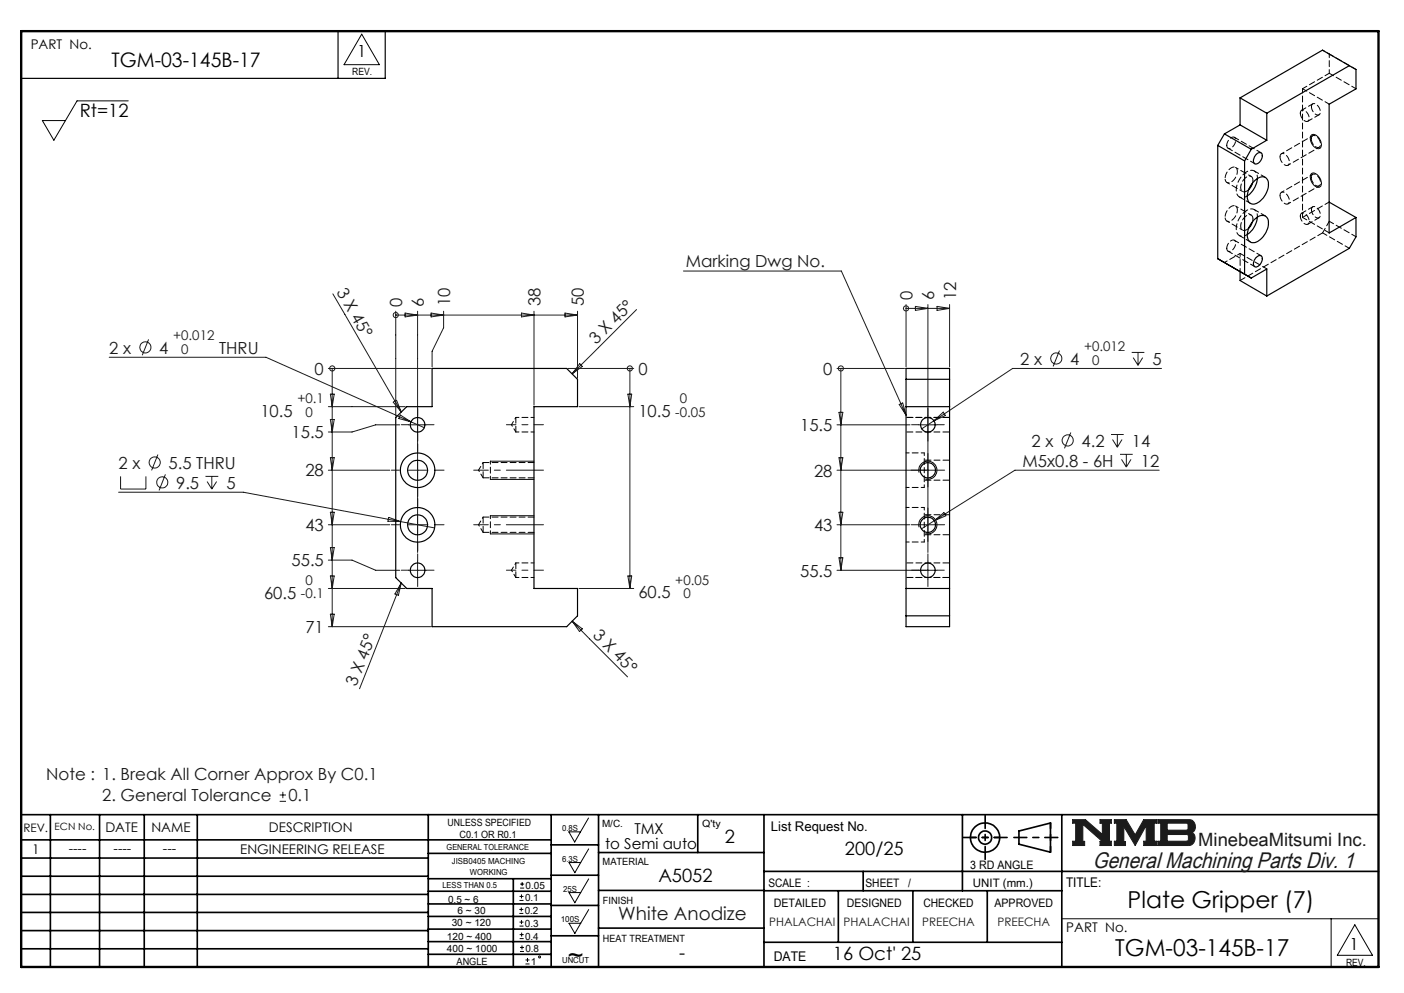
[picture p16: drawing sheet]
<svg xmlns="http://www.w3.org/2000/svg" width="297mm" height="210mm" viewBox="0 0 297 210" stroke-linecap="round" stroke-linejoin="round" font-family="sans-serif">
<defs><g id="words">
<g font-size="4.9">
<text x="238.5" y="192">Plate Gripper (7)</text>
<text x="120.1" y="203.7">~</text>
<text x="235.9" y="202.1">TGM-03-145B-17</text>
</g>
<text font-size="4.7" fill="#191924" x="231.2" y="183.6">General Machining Parts Div. 1</text>
<text font-size="4.2" x="23.6" y="14.3">TGM-03-145B-17</text>
<g font-size="3.9">
<text x="16.9" y="24.6">Rt=12</text>
<text x="153.3" y="178.4">2</text>
<text x="178.7" y="180.8">200/25</text>
<text x="139.3" y="186.6">A5052</text>
<text x="143.7" y="202.9">-</text>
<text x="176.2" y="203.1">16 Oct' 25</text>
</g>
<g font-size="3.9" fill="#191924">
<text x="253.5" y="178.9">MinebeaMitsumi Inc.</text>
<text x="130.8" y="194.7">White Anodize</text>
</g>
<g font-size="3.5">
<text x="75.6" y="12.1">1</text>
<text x="285.5" y="200.9">1</text>
</g>
<g font-size="3.5" fill="#191924">
<text x="145.1" y="56.5">Marking Dwg No.</text>
<text x="71.1" y="61.7" transform="rotate(60 71.1 61.7)">3 X 45°</text>
<text x="85.1" y="64.8" transform="rotate(-90 85.1 64.8)">0</text>
<text x="89.7" y="64.8" transform="rotate(-90 89.7 64.8)">6</text>
<text x="95.2" y="64.8" transform="rotate(-90 95.2 64.8)">10</text>
<text x="114.3" y="64.8" transform="rotate(-90 114.3 64.8)">38</text>
<text x="123.5" y="64.8" transform="rotate(-90 123.5 64.8)">50</text>
<text x="193" y="63.4" transform="rotate(-90 193 63.4)">0</text>
<text x="197.6" y="63.4" transform="rotate(-90 197.6 63.4)">6</text>
<text x="202.2" y="63.4" transform="rotate(-90 202.2 63.4)">12</text>
<text x="23.1" y="74.8">2 x</text>
<text x="33.7" y="74.8">4</text>
<text x="46.3" y="74.8">THRU</text>
<text x="126.1" y="72.9" transform="rotate(-45 126.1 72.9)">3 X 45°</text>
<text x="215.8" y="77.1">2 x</text>
<text x="226.4" y="77.1">4</text>
<text x="243.8" y="77.1">5</text>
<text x="66.6" y="79.2">0</text>
<text x="135" y="79.2">0</text>
<text x="174.1" y="79.2">0</text>
<text x="55.1" y="88.1">10.5</text>
<text x="135" y="88.1">10.5</text>
<text x="61.7" y="92.7">15.5</text>
<text x="169.3" y="91.2">15.5</text>
<text x="218.2" y="94.5">2 x</text>
<text x="228.8" y="94.5">4.2</text>
<text x="239.4" y="94.5">14</text>
<text x="25.1" y="99.1">2 x</text>
<text x="35.7" y="99.1">5.5 THRU</text>
<text x="64.6" y="100.8">28</text>
<text x="172.2" y="100.8">28</text>
<text x="216.3" y="98.7">M5x0.8 - 6H</text>
<text x="241.3" y="98.7">12</text>
<text x="37.3" y="103.3">9.5</text>
<text x="47.9" y="103.3">5</text>
<text x="64.6" y="112.3">43</text>
<text x="172.2" y="112.3">43</text>
<text x="61.7" y="119.8">55.5</text>
<text x="169.3" y="121.9">55.5</text>
<text x="55.9" y="126.6">60.5</text>
<text x="135" y="126.6">60.5</text>
<text x="64.6" y="133.8">71</text>
<text x="125.3" y="134.6" transform="rotate(45 125.3 134.6)">3 X 45°</text>
<text x="75.4" y="145.3" transform="rotate(-68 75.4 145.3)">3 X 45°</text>
<text x="9.8" y="164.9">Note : 1. Break All Corner Approx By C0.1</text>
<text x="21.6" y="169.4">2. General Tolerance</text>
<text x="61" y="169.4">0.1</text>
</g>
<g font-size="3.2">
<text x="128" y="179.5">to Semi auto</text>
<text x="134.2" y="176.3">TMX</text>
</g>
<g font-size="2.8">
<text x="6.5" y="10.4">PART No.</text>
<text x="22.3" y="175.9">DATE</text>
<text x="32" y="175.9">NAME</text>
<text x="56.9" y="175.9">DESCRIPTION</text>
<text x="163.1" y="175.7">List Request No.</text>
<text x="6.8" y="180.6">1</text>
<text x="14.5" y="180.3">----</text>
<text x="24" y="180.3">----</text>
<text x="34.5" y="180.3">---</text>
<text x="50.8" y="180.7">ENGINEERING RELEASE</text>
<text x="225.5" y="187.6">TITLE:</text>
<text x="225.6" y="197.2">PART No.</text>
<text x="163.7" y="203.2">DATE</text>
</g>
<g font-size="2.8" fill="#191924">
<text x="36.6" y="72">+0.012</text>
<text x="38.3" y="74.8">0</text>
<text x="229.3" y="74.3">+0.012</text>
<text x="231" y="77.1">0</text>
<text x="62.9" y="85.3">+0.1</text>
<text x="64.6" y="88.1">0</text>
<text x="142.9" y="88.1">-0.05</text>
<text x="143.8" y="85.3">0</text>
<text x="64.6" y="123.7">0</text>
<text x="142.9" y="123.7">+0.05</text>
<text x="63.7" y="126.6">-0.1</text>
<text x="144.6" y="126.6">0</text>
</g>
<g font-size="2.5">
<text x="4.9" y="175.9">REV.</text>
<text x="205.2" y="183.8">3 RD ANGLE</text>
<text x="162.5" y="187.5">SCALE :</text>
<text x="163.7" y="191.7">DETAILED</text>
<text x="179.2" y="191.9">DESIGNED</text>
<text x="183.1" y="187.5">SHEET</text>
<text x="192.1" y="187.5">/</text>
<text x="195.3" y="191.9">CHECKED</text>
<text x="205.8" y="187.5">UNIT (mm.)</text>
<text x="210.4" y="191.9">APPROVED</text>
</g>
<g font-size="2.5" fill="#191924">
<text x="162.7" y="195.9">PHALACHAI PHALACHAI</text>
<text x="195.1" y="195.9">PREECHA</text>
<text x="211" y="195.9">PREECHA</text>
</g>
<g font-size="2.1">
<text x="74.5" y="16">REV.</text>
<text x="11.6" y="175.6">ECN No.</text>
<text x="94.7" y="174.7">UNLESS SPECIFIED</text>
<text x="97.2" y="177.3">C0.1 OR R0.1</text>
<text x="127.3" y="174.9">M/C.</text>
<text x="148.6" y="175">Q'ty</text>
<text x="127.5" y="183">MATERIAL</text>
<text x="94.8" y="191">0.5 ~ 6</text>
<text x="111.1" y="190.6">0.1</text>
<text x="111.2" y="188">0.05</text>
<text x="127.6" y="191.1">FINISH</text>
<text x="95.6" y="195.9">30 ~ 120</text>
<text x="96.8" y="193.3">6 ~ 30</text>
<text x="111" y="193.4">0.2</text>
<text x="111.1" y="196.1">0.3</text>
<text x="94.5" y="198.8">120 ~ 400</text>
<text x="94.5" y="201.3">400 ~ 1000</text>
<text x="111.1" y="198.7">0.4</text>
<text x="111.2" y="201.4">0.8</text>
<text x="127.6" y="199.2">HEAT TREATMENT</text>
<text x="96.6" y="204.1">ANGLE</text>
<text x="112.3" y="204.1">1</text>
<text x="284.7" y="204.3">REV.</text>
</g>
<g font-size="1.8">
<text x="94.5" y="179.8">GENERAL TOLERANCE</text>
<text x="118.9" y="175.7">0.8S</text>
<text x="95.6" y="182.8">JISB0405 MACHING</text>
<text x="99.4" y="185.1">WORKING</text>
<text x="118.9" y="182.2">6.3S</text>
<text x="93.6" y="187.8">LESS THAN 0.5</text>
<text x="119.1" y="188.6">25S</text>
<text x="118.6" y="195.1">100S</text>
<text x="118.9" y="203.6">UNCUT</text>
</g>
</g></defs>
<g fill="none" stroke="#000" stroke-width=".35">
<path d="M4.5 172.3h287.1M4.5 177.6h112.1M10.7 172.3v32.2M21.1 172.3v32.2M30.5 172.3v32.2M41.7 172.3v32.2M90.6 172.3v32.2M116.6 172.3v32.2M116.6 178.7h10M126.6 172.3v32.2M147.6 172.3v8M161.6 172.3v32.2"/>
<path d="M203.6 172.3v16.1M215.5 175.7l6.7-1.6v6.1l-6.7-1.7zM224.6 172.3v32.2M4.5 185.3h86.1M4.5 181.5h86.1M4.5 189.2h86.1M4.5 193h86.1M4.5 196.8h86.1M90.6 199.1h26M90.6 193.8h26M90.6 188.5h26M90.6 191.2h26"/>
<path d="M90.6 180.5h26M90.6 185.8h26M90.6 196.5h26M108.6 185.8v18.5M116.6 185.1h10M116.6 191.5h10M116.6 197.9h10M126.6 196.3h35M126.6 188.3h35M126.6 180.3h35M161.6 184.3h130M161.6 199.3h63"/>
<path d="M161.6 188.4h63M177.3 188.4v10.9M182.6 184.3v4.1M193.1 188.4v10.9M208.8 188.4v10.9M4.5 200.7h86.1M90.6 201.8h26"/>
<circle cx="208.4" cy="177.1" r="3.1"/>
<circle cx="208.4" cy="177.1" r="1.4"/>
</g>
<path d="M226.9 173.3h2.7l3.6 3.2v-2.4h-.5v-.8h2.4v.8h-.4v3.8h.4v.9h-2.4v-.9h.5l-4.1-3.6v3.6h.3v.9h-2.5v-.9h.6v-3.8h-.6zM235.7 173.3h2.5l1.9 3.3 1.8-3.3h2.8v.8h-.5v3.8h.5v.9h-2.8v-.9h.6v-3.3l-2.4 4.2-2.4-4v3.2h.4v.8h-2.4v-.9h.6v-3.8h-.6zM244.9 173.3h6.6a1.48 1.48 0 0 1 1.3 1.2 1.48 1.48 0 0 1-.7 1.6 1.48 1.48 0 0 1 .7 1.6 1.48 1.48 0 0 1-1.4 1.1h-6.5v-.9h.6v-3.8h-.6zM246.9 174.1h4.1l.3 .2v1l-.3 .3h-4.1zM246.9 176.5h4.2l.3 .3v.8l-.4 .3h-4.1z" fill="none" stroke="#191924" stroke-width=".21"/>
<path d="M76.5 7.2l3.8 6.5h-7.5zM120.3 175.9h2.5l-1.2 2.2zM124.5 173l-1.7 2.9M124.5 179.5l-1.7 2.9M120.4 182.4h2.4l-1.2 2.2zM120.4 188.8h2.4l-1.2 2.1zM120.4 195.3h2.4l-1.2 2.1zM124.5 185.9l-1.7 2.9M124.5 192.4l-1.7 2.9M224.6 194.3h67M281.6 194.3v10.2M286.6 195.6l3.7 6.4h-7.4z" fill="none" stroke="#000" stroke-width=".21"/>
<path d="M4.5 6.6h287.1" fill="none" stroke="#000" stroke-width=".21" stroke-dasharray="6.3 1.3 1.3 1.3" stroke-dashoffset="1.9"/>
<path d="M71.5 6.6v10M81.5 6.6v10h-77" fill="none" stroke="#000" stroke-width=".25"/>
<path d="M205.3 177.1h6.2M222.2 174v6.2" fill="none" stroke="#000" stroke-width=".35" stroke-dasharray="15.2 1.3 1.3 1.3" stroke-dashoffset="14.1"/>
<path d="M203.8 177.1h9.2M208.4 172.5v9.2M214.5 177.1h9.3" fill="none" stroke="#000" stroke-width=".35" stroke-dasharray="15.2 1.3 1.3 1.3" stroke-dashoffset="12.5"/>
<path d="M4.5 6.6h287.1v197.9h-287.1z" fill="none" stroke="#000" stroke-width=".5"/>
<path d="M226.9 173.3v.8h.6v3.8h-.6v.9h2.5v-.9h-.3v-3.6l4.1 3.6h-.5v.9h2.4v-.9h-.4v-3.8h.4v-.8h-2.4v.8h.5v2.4l-3.6-3.2zM235.7 173.3v.8h.6v3.8h-.6v.9h2.4v-.8h-.4v-3.2l2.4 4 2.4-4.2v3.3h-.6v.9h2.8v-.9h-.5v-3.8h.5v-.8h-2.8l-1.8 3.3-1.9-3.3zM246.9 176.5h4.2l.3 .2v1l-.3 .2h-4.2zM244.9 173.3v.8h.6v3.8h-.6v.9h6.9l.7-.5 .3-.9-.1-.7-.6-.6a1.48 1.48 0 0 0 .7-1.6 1.48 1.48 0 0 0-1.3-1.2zM246.9 174.1h4.1l.3 .2v1.1l-.2 .2h-4.2z" fill-rule="evenodd" fill="#191924"/>
<g fill="none" stroke="#191924" stroke-width=".21">
<path d="M144.6 57.3h33.4l13.7 30.5M23.1 75.6h33.2l30.6 13.6M31.4 71.8l-1.3 3.3M69.5 77.9h21.6M70.3 77.9v54.6M70.3 77.9h.1M70.4 62.2l14.5 24.9M83.7 66.6h.1M83.7 65.8v22.2M83.7 66.6h38.5M85.7 66.2l2.6 .4-2.6 .4zM88.3 65.8v51"/>
<path d="M91.2 66.2l2.6 .4-2.6 .4zM93.8 65.8v3.5l-2.4 5v3.3M110.3 66.2l2.7 .4-2.7 .4zM113 65.8v19.9M119.5 66.2l2.7 .4-2.7 .4zM120.2 77.9h13.9M122.2 65.8v14.1M122.6 76.9l.6 .6-2.2 1.5zM133.2 77.9v46.6M133.2 77.9h.1M134.7 65.5l-13.7 13.5M177.1 77.9h14.2"/>
<path d="M177.9 77.9v42.7M177.9 77.9h.1M191.7 65.2h.1M191.7 64.4v13.2M191.7 65.2h9.2M193.6 64.8l2.7 .4-2.7 .4zM196.3 64.4v52.4M198.2 64.8l2.7 .4-2.7 .4zM200.9 64.4v13.2M224.1 74.1l-1.3 3.4M239.4 74.5h2.7M239.7 75.6l1 1.6"/>
<path d="M240.7 74.5v2.7M241.7 75.6l-1 1.6M245.7 77.9h-31.5l-16.6 11.1M33.4 96.1l-1.3 3.4M69.5 86h16.2M69.5 99.4h12.9M69.9 83.4h.8l-.4 2.6zM69.9 88.7h.8l-.4 2.7zM69.9 96.8h.8l-.4 2.6zM83.2 85l.7-.3 1 2.4zM84.6 89.8h-5.1l-5 1.6h-5M84.7 87.8l2.2 1.4-2.6-.7z"/>
<path d="M86.4 89.8h3.8M86.4 99.4h3.8M86.9 89.2l2.8 1.2M122.5 86h11.6M132.8 83.4h.8l-.4 2.6zM177.1 89.8h15.4M177.5 96.8h.8l-.4 2.6zM177.5 87.2h.8l-.4 2.6zM190.2 85.5l.8-.3 .7 2.6zM194.3 89.8h3.9M197.6 89l-2.6 1.7M197.6 89l1.9-1.8 .5 .7z"/>
<path d="M198.2 99.4h-21.1M226.5 91.5l-1.3 3.3M235 91.9h2.7M235.3 92.9l1.1 1.7M236.4 91.9v2.7M236.9 96.1h2.7M237.2 97.1l1.1 1.7M237.3 92.9l-.9 1.7M238.3 96.1v2.7M239.3 97.1l-1 1.7M245.2 99.4h-30.5l-17.1 10.7M25.1 104.1h26.4l40.4 7.5"/>
<path d="M25.5 100.7v2.7h5.4v-2.7M35 100.3l-1.3 3.4M43.5 100.7h2.7M43.8 101.8l1 1.6M44.8 100.7v2.7M45.8 101.8l-1 1.6M69.5 111h12.9M69.5 118.5h5l5 2.1h5.1M69.9 108.3h.8l-.4 2.7zM69.9 115.8h.8l-.4 2.7zM82.2 109.4l2.5 .9-2.6-.1zM86.4 111h3.8"/>
<path d="M88.3 118.7v3.8M177.1 111h15.3M177.5 108.3h.8l-.4 2.7zM177.5 118h.8l-.4 2.6zM194.3 111h3.9M196.3 118.7v3.8M197.6 110.1l-2.7 1.8M197.6 110.1l2.1-1.7 .4 .7zM69.5 124.5h16.2M69.5 132.5h21.6M69.9 121.8h.8l-.4 2.7zM69.9 129.9h.8l-.4 2.6z"/>
<path d="M84.9 123.3l-.6 2.6-.8-.3zM84.9 123.3l-8.8 22.4M86.4 120.6h3.8M121 131.4l2.2 1.6-.6 .6zM121 131.4l11.8 11.7M122.5 124.5h11.6M132.8 121.8h.8l-.4 2.7zM198.2 120.6h-21.1M59.2 169.5h1.3M59.2 168.1h1.3M59.8 167.5v1.3"/>
<circle cx="30.8" cy="73.5" r="1.17"/>
<circle cx="70.3" cy="77.9" r=".55"/>
<circle cx="83.7" cy="66.6" r=".55"/>
<circle cx="133.2" cy="77.9" r=".54"/>
<circle cx="177.9" cy="77.9" r=".55"/>
<circle cx="191.7" cy="65.2" r=".54"/>
<circle cx="223.4" cy="75.8" r="1.18"/>
<circle cx="32.7" cy="97.8" r="1.18"/>
<circle cx="225.9" cy="93.1" r="1.17"/>
<circle cx="34.3" cy="102" r="1.18"/>
</g>
<g fill="none" stroke="#000" stroke-width=".21">
<path d="M27.1 21.3h-10.8l-4.9 8.4-2.4-4.2h4.9M277.4 36.7a1.39 1.39 0 0 1 1.8 1 1.14 1.14 0 0 1-.3 1.9 2.08 2.08 0 0 1-1.5-2.9zM277.5 28.5a1.97 1.97 0 0 1 2 2.3 .78 .78 0 0 1-.6 .7 .78 .78 0 0 1-.8-.4 2 2 0 0 1-.6-2.6zM103.7 97.5h9.3M194.4 99.9a1.92 1.92 0 0 1 1.7-2.4 1.92 1.92 0 0 1 2.1 2.2 1.92 1.92 0 0 1-2.4 1.6M103.7 112.9h9.3M103.7 109.1h9.3M103.7 101.4h9.3M194.4 111.5a1.92 1.92 0 0 1 1.7-2.4 1.92 1.92 0 0 1 2.1 2.1 1.92 1.92 0 0 1-2.4 1.6M109.9 193.2h.8M109.9 192.3h.8M109.9 195.9h.8"/>
<path d="M109.9 195h.8M109.9 190.4h.8M109.9 189.6h.8M109.9 198.5h.9M109.9 197.7h.9M110 187.8h.9M110 187h.9M110.3 191.9v.8M110.3 189.2v.8M110.3 194.6v.8M110.3 197.2v.9M110.4 199.9v.9"/>
<path d="M110.5 186.5v.9M110 201.2h.8M110 200.4h.8M111.2 203.9h.8M111.2 203h.8M111.6 202.6v.8"/>
<circle cx="114.1" cy="202.4" r=".21"/>
</g>
<path d="M115 99.4h-14.8M115 111h-14.8" fill="none" stroke="#191924" stroke-width=".21" stroke-dasharray="15.2 1.3 1.3 1.3" stroke-dashoffset="7.4"/>
<path d="M115 89.8h-7.9M115 120.6h-7.9" fill="none" stroke="#191924" stroke-width=".21" stroke-dasharray="15.2 1.3 1.3 1.3" stroke-dashoffset="13.2"/>
<g fill="none" stroke="#191924" stroke-width=".21" stroke-dasharray="15.2 1.3 1.3 1.3">
<path d="M84.5 99.4h-1.7M86.4 89.8h-1.5M88.4 95.6v-1.7M88.4 87.9v-1.5M88.4 91.7v1.6M90.3 89.8h1.5M92.2 99.4h1.7M194.4 99.4h-1.7M194.4 89.8h-1.6M196.3 97.5v-1.6M196.3 87.9v-1.5M196.3 91.7v1.6"/>
<path d="M198.2 99.4h1.6M198.2 89.8h1.5M84.5 111h-1.7M88.4 107.1v-1.7M88.4 114.8v1.7M88.4 103.3v1.7M88.4 118.7v-1.6M92.2 111h1.7M194.4 111h-1.7M196.3 109v-1.6M196.3 112.9v1.6M196.3 101.4v1.6"/>
<path d="M196.3 118.7v-1.6M198.2 111h1.6M86.4 120.6h-1.5M88.4 122.5v1.5M90.3 120.6h1.5M194.4 120.6h-1.6M196.3 122.5v1.5M198.2 120.6h1.5"/>
</g>
<g fill="none" stroke="#000" stroke-width=".21" stroke-dasharray="1.3 .6" stroke-dashoffset=".6">
<path d="M259.5 38.6l3.3 1.9M264.7 37.3l-3.3-1.9M266 37.8a1.44 1.44 0 0 0-.8-1.7 1.44 1.44 0 0 0-1.8 .4 4.3 4.3 0 0 0-1.6 4.8 1.43 1.43 0 0 0 2.1 .1M272.5 34.9l6.6-3.8M277.7 28.7l-6.6 3.8M277.7 36.9l-6.6 3.8M259 55.5l3.3-1.9M259.5 46.8l3.3 1.9M262.3 53.6v3.8M264.7 45.5l-3.3-1.9M266 45.9a1.44 1.44 0 0 0-.8-1.6 1.44 1.44 0 0 0-1.8 .4 4.3 4.3 0 0 0-1.6 4.8 1.43 1.43 0 0 0 2.1 .1M272.5 43.1l6.6-3.8"/>
<path d="M103.7 97.5v3.9M109.1 91.4h3.9M113 88.3h-3.9M195.5 95.8h-3.8M103.7 109v3.9M113 119h-3.9M191.7 103.1h3.8M191.7 114.6h3.8M195.5 107.3h-3.8M109.1 122.1h3.9"/>
</g>
<g fill="none" stroke="#000" stroke-width=".25">
<path d="M285.4 13.9l-17.4 10M285.4 13.9l1.4 .8v4.1l-5.6 3.2v27.3l5.6-3.3M285.4 13.9l-5.6-3.3-17.5 10.1M257.6 30.8l5.7 3.2M257.6 30.8v23.9M259 28.3l5.7 3.3M259 28.3l-1.4 2.5M262.3 20.7l5.7 3.2M262.3 26.4l5.7 3.3M262.3 20.7v5.7M262.3 26.4l-3.3 1.9M263.3 34v24l1.4 .8"/>
<path d="M264.7 31.6l-1.4 2.4M265 38.7l-.3 .7-.5 .7M265 38.6a2.18 2.18 0 0 1 2.8-1 3.2 3.2 0 0 1-.4 3.9 2.7 2.7 0 0 1-2.8 1.6 2.01 2.01 0 0 1-.6-2.6zM265.6 32.8a.74 .74 0 0 1 .7-.5 .74 .74 0 0 1 .7 .5 1.72 1.72 0 0 1-1.5 1.9 1.23 1.23 0 0 1 .1-1.9zM266 37.8a5.1 5.1 0 0 1-2.2 3.6M268 23.9v5.8M268 29.7l-3.3 1.9M257.6 54.7l7.1 4.1M257.6 54.7l1.4 .8M262.3 57.4v1.9l5.7 3.3M264.7 58.8l3.3-1.9v5.7M265 46.9l-.8 1.4"/>
<path d="M265.3 46.5a1.96 1.96 0 0 1 2.5-.7 3 3 0 0 1-.1 3.6 3.3 3.3 0 0 1-2.9 1.9 1.94 1.94 0 0 1-.8-2.7l.6-1.3zM265.6 54.6a.78 .78 0 0 1 1.4-.2 1.72 1.72 0 0 1-1.5 2 1.23 1.23 0 0 1 .1-1.8zM266 45.9a4.9 4.9 0 0 1-2.2 3.7M281.2 42.7l5.6 3.3M286.8 46v4.1l-1.4 2.4-17.4 10.1M91.4 77.9h28.5l2.3 2.3v5.8h-9.2v38.5h9.2v5.7l-2.3 2.3h-28.5v-8h-5.4l-2.3-2.3v-33.9l2.3-2.3h5.4zM191.7 77.9h9.2v54.6h-9.2zM191.7 86h9.2M191.7 80.2h9.2M191.7 124.5h9.2M191.7 130.2h9.2"/>
<circle cx="88.3" cy="99.4" r="2.12"/>
<circle cx="88.3" cy="89.8" r="1.55"/>
<circle cx="88.4" cy="99.5" r="3.7"/>
<circle cx="196.3" cy="99.4" r="1.62"/>
<circle cx="196.3" cy="89.8" r="1.54"/>
<circle cx="88.3" cy="111" r="2.12"/>
<circle cx="88.4" cy="111" r="3.7"/>
<circle cx="196.3" cy="111" r="1.61"/>
<circle cx="88.3" cy="120.6" r="1.55"/>
<circle cx="196.3" cy="120.6" r="1.54"/>
</g>
<g fill="none" stroke="#000" stroke-width=".21" stroke-dasharray="1.3 .6">
<path d="M265 38.7v-.5M265 38.2a.85 .85 0 0 0-.5-1 .85 .85 0 0 0-1 .4 2.12 2.12 0 0 0-.7 2.9 1.17 1.17 0 0 0 1.4-.4M270.8 33.2a.67 .67 0 0 1 .5-.8 .67 .67 0 0 1 .8 .4 1.57 1.57 0 0 1 .4 2.1 1.65 1.65 0 0 1-1.7-1.7M277.4 29.3a.67 .67 0 0 1 .5-.7 .67 .67 0 0 1 .8 .4 1.57 1.57 0 0 1 .4 2.1 1.65 1.65 0 0 1-1.7-1.8M277.4 37.5a.67 .67 0 0 1 .5-.7 .67 .67 0 0 1 .8 .4 1.57 1.57 0 0 1 .4 2.1 1.65 1.65 0 0 1-1.7-1.8M265 46.9v-.6M265 46.3a.85 .85 0 0 0-.5-.9 .85 .85 0 0 0-1 .4 2.12 2.12 0 0 0-.7 2.8 1.17 1.17 0 0 0 1.4-.4M270.8 41.3a.67 .67 0 0 1 .5-.7 .67 .67 0 0 1 .8 .4 1.57 1.57 0 0 1 .4 2.1 1.65 1.65 0 0 1-1.7-1.8M102.2 97.8v3.2M109.1 88.3v3.1M113 97.8h-10.8M102.2 109.4v3.2"/>
<path d="M102.2 101h10.8M102.2 112.6h10.8M109.1 119v3.1M113 109.4h-10.8"/>
</g>
<path d="M101.2 99.4l1 1.6M102.2 97.8l-1 1.6M108.2 89.8l.9 1.6M109.1 88.3l-.9 1.5M101.2 111l1 1.6M102.2 109.4l-1 1.6M109.1 119l-.9 1.6M108.2 120.6l.9 1.5" fill="none" stroke="#000" stroke-width=".21" stroke-dasharray="1.3 .6" stroke-dashoffset=".9"/>
<path d="M195.5 99.4v-3.6M195.5 103.1v-3.7M195.5 111v-3.7M195.5 114.6v-3.6" fill="none" stroke="#000" stroke-width=".21" stroke-dasharray="1.3 .6" stroke-dashoffset=".7"/>
<path d="M259.2 37.7a2.35 2.35 0 0 1 2.1-2.3 1.59 1.59 0 0 1 0 2.3 1.36 1.36 0 0 1-1.9 .8l-.2-.8M259.2 45.9a2.35 2.35 0 0 1 2.1-2.4 1.59 1.59 0 0 1 0 2.4 1.36 1.36 0 0 1-1.9 .7l-.2-.7M191.7 88.3h9.2M191.7 91.4h9.2M200.9 97.3h-5.4M200.9 88.3h-9.2M195.5 101.5h5.4M195.5 113.1h5.4M200.9 108.9h-5.4M200.9 119h-9.2M191.7 122.1h9.2" fill="none" stroke="#000" stroke-width=".21" stroke-dasharray="1.3 .6" stroke-dashoffset="-.2"/>
<path d="M259.5 30.7a1.52 1.52 0 0 1 1.7-1.6 1.6 1.6 0 0 1-1.4 2.3l-.2-.2-.1-.5M275.1 23.9a.65 .65 0 0 1 .5-.7 .65 .65 0 0 1 .7 .4 1.37 1.37 0 0 1 .3 2.1 1.63 1.63 0 0 1-1.5-1.8M277.4 22.6a.65 .65 0 0 1 .5-.7 .65 .65 0 0 1 .8 .4 1.37 1.37 0 0 1 .3 2 1.63 1.63 0 0 1-1.6-1.7M259.5 52.5a1.52 1.52 0 0 1 1.7-1.6 1.6 1.6 0 0 1-1.4 2.3l-.2-.2-.1-.5M262.3 59.3l17.5-10.1M275.1 45.7a.65 .65 0 0 1 .5-.7 .65 .65 0 0 1 .7 .4 1.37 1.37 0 0 1 .3 2 1.63 1.63 0 0 1-1.5-1.7M277.4 44.3a.65 .65 0 0 1 .5-.7 .65 .65 0 0 1 .8 .5 1.37 1.37 0 0 1 .3 2 1.63 1.63 0 0 1-1.6-1.8" fill="none" stroke="#000" stroke-width=".21" stroke-dasharray="1.3 .6" stroke-dashoffset=".1"/>
<path d="M281.2 11.4l-1.4-.8" fill="none" stroke="#000" stroke-width=".21" stroke-dasharray="1.3 .6" stroke-dashoffset=".8"/>
<path d="M275.5 46v-27.2" fill="none" stroke="#000" stroke-width=".21" stroke-dasharray="1.3 .6" stroke-dashoffset=".4"/>
<g fill="none" stroke="#000" stroke-width=".21" stroke-dasharray="1.3 .6" stroke-dashoffset=".2">
<path d="M275.5 18.8l5.7-3.3M286.9 18.8l-5.7-3.3M286.9 14.7l-5.7-3.3M259.8 31.3l5.6 3.3M266.8 32.3l-5.7-3.3M267.7 37.5l-2.4-1.3M276.7 25.6l2.3-1.3M277.7 22l-2.4 1.3M281.2 22l-5.7-3.2M259.8 53.1l5.6 3.3M262.2 41.6l2.3 1.4M262.2 49.8l2.3 1.4"/>
<path d="M266.8 54.1l-5.7-3.3M267.7 45.7l-2.4-1.4M268 56.9l-5.7-3.3M276.7 47.4l2.3-1.4M277.7 43.7l-2.4 1.4M279.8 49.2l1.4-2.4M281.2 49.2l-5.7-3.2M281.2 42.7l-5.7 3.3M285.4 52.5l-5.6-3.3M286.9 50.1l-5.7-3.3"/>
</g>
<path d="M281.2 15.5v-4.1" fill="none" stroke="#000" stroke-width=".21" stroke-dasharray="1.3 .6" stroke-dashoffset=".5"/>
<use href="#words"/>
</svg>
